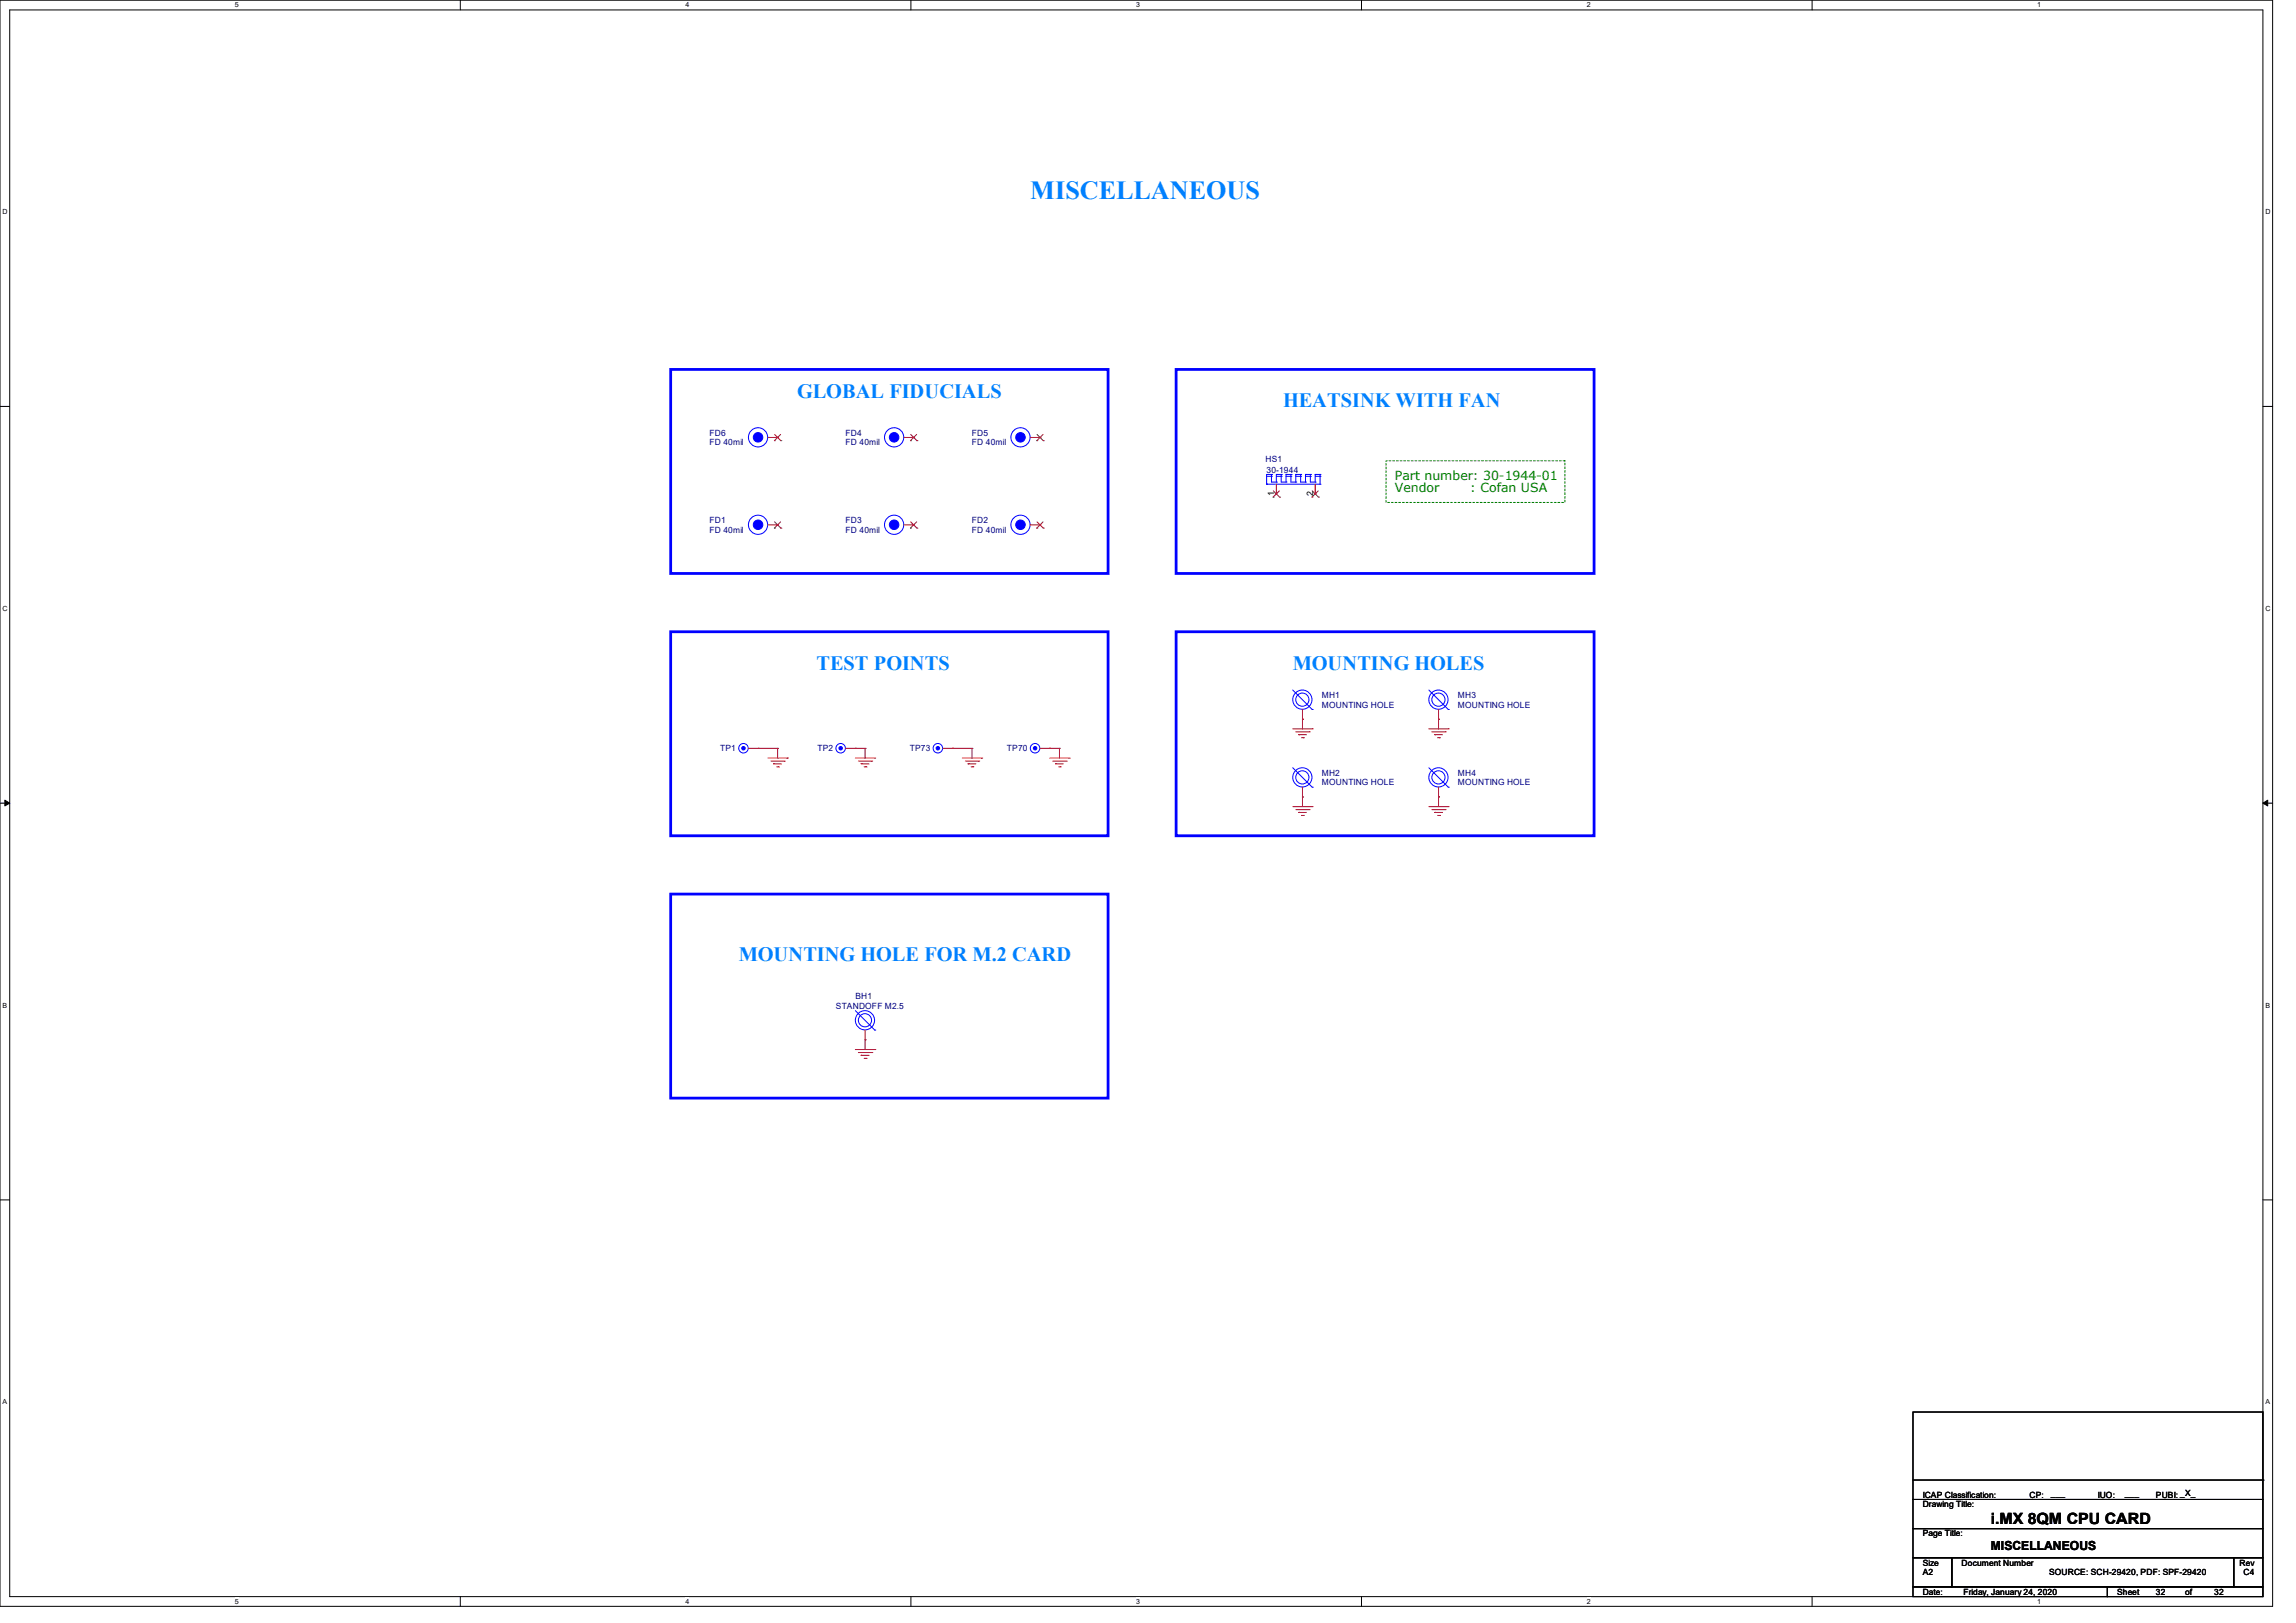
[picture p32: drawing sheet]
<svg xmlns="http://www.w3.org/2000/svg" width="420mm" height="297mm" viewBox="0 0 420 297" stroke-linecap="round" stroke-linejoin="round" font-family="sans-serif">
<defs><g id="words">
<text font-size="4.8" fill="#0080ff" x="188.5" y="36.4">MISCELLANEOUS</text>
<g font-size="3.7" fill="#0080ff">
<text x="145.8" y="72.8">GLOBAL FIDUCIALS</text>
<text x="234.7" y="74.5">HEATSINK WITH FAN</text>
<text x="149.4" y="122.6">TEST POINTS</text>
<text x="236.5" y="122.6">MOUNTING HOLES</text>
<text x="135.1" y="175.9">MOUNTING HOLE FOR M.2 CARD</text>
</g>
<text font-size="2.8" x="364.1" y="278.8">i.MX 8QM CPU CARD</text>
<g font-size="2.3" fill="#008000">
<text x="255.1" y="87.8">Part number: 30-1944-01</text>
<text x="255.1" y="90.1">Vendor</text>
<text x="268.9" y="90.1">: Cofan USA</text>
</g>
<text font-size="2.3" x="364.1" y="283.6">MISCELLANEOUS</text>
<g font-size="1.6" fill="#000080">
<text x="129.8" y="79.7">FD6</text>
<text x="129.8" y="81.5">FD 40mil</text>
<text x="154.7" y="79.7">FD4</text>
<text x="154.7" y="81.5">FD 40mil</text>
<text x="177.8" y="79.7">FD5</text>
<text x="177.8" y="81.5">FD 40mil</text>
<text x="231.5" y="84.5">HS1</text>
<text x="231.7" y="86.5">30-1944</text>
<text x="129.8" y="95.7">FD1</text>
<text x="154.7" y="95.7">FD3</text>
<text x="177.8" y="95.7">FD2</text>
<text x="129.8" y="97.5">FD 40mil</text>
<text x="154.7" y="97.5">FD 40mil</text>
<text x="177.8" y="97.5">FD 40mil</text>
<text x="241.8" y="127.7">MH1</text>
<text x="241.8" y="129.5">MOUNTING HOLE</text>
<text x="266.7" y="127.7">MH3</text>
<text x="266.7" y="129.5">MOUNTING HOLE</text>
<text x="131.7" y="137.5">TP1</text>
<text x="149.5" y="137.5">TP2</text>
<text x="166.4" y="137.5">TP73</text>
<text x="184.2" y="137.5">TP70</text>
<text x="241.8" y="141.9">MH2</text>
<text x="241.8" y="143.7">MOUNTING HOLE</text>
<text x="266.7" y="141.9">MH4</text>
<text x="266.7" y="143.7">MOUNTING HOLE</text>
<text x="152.9" y="184.6">STANDOFF M2.5</text>
<text x="156.5" y="182.8">BH1</text>
</g>
<g font-size="1.6">
<text x="233.1" y="90.7" transform="rotate(-90 233.1 90.7)">1</text>
<text x="240.2" y="90.7" transform="rotate(-90 240.2 90.7)">2</text>
<text x="351.7" y="275.8">Drawing Title:</text>
<text x="351.7" y="274.1">ICAP Classification:</text>
<text x="371.3" y="274.1">CP:</text>
<text x="375.2" y="273.8">___</text>
<text x="383.7" y="274.1">IUO:</text>
<text x="388.7" y="273.8">___</text>
<text x="394.4" y="274.1">PUBI: _X_</text>
<text x="351.7" y="281.2">Page Title:</text>
<text x="351.7" y="286.5">Size</text>
<text x="358.8" y="286.5">Document Number</text>
<text x="409.7" y="286.5">Rev</text>
<text x="351.7" y="291.8">Date:</text>
<text x="351.7" y="288.3">A2</text>
<text x="359.2" y="291.8">Friday, January 24, 2020</text>
<text x="374.8" y="288.3">SOURCE: SCH-29420, PDF: SPF-29420</text>
<text x="387.3" y="291.8">Sheet</text>
<text x="394.4" y="291.8">32</text>
<text x="399.7" y="291.8">of</text>
<text x="405" y="291.8">32</text>
<text x="410.4" y="288.3">C4</text>
</g>
<g font-size="1.3">
<text x="43" y="1.4">5</text>
<text x="125.4" y="1.4">4</text>
<text x="207.8" y="1.4">3</text>
<text x="290.2" y="1.4">2</text>
<text x="372.7" y="1.4">1</text>
<text x=".5" y="39.2">D</text>
<text x="414.4" y="39.2">D</text>
<text x=".5" y="111.8">C</text>
<text x="414.4" y="111.8">C</text>
<text x=".5" y="184.4">B</text>
<text x="414.4" y="184.4">B</text>
<text x=".5" y="257">A</text>
<text x="414.4" y="257">A</text>
<text x="43" y="293.5">5</text>
<text x="125.4" y="293.5">4</text>
<text x="207.8" y="293.5">3</text>
<text x="290.2" y="293.5">2</text>
<text x="372.7" y="293.5">1</text>
</g>
</g></defs>
<path d="M0 0h415.7v294h-415.7zM1.8 1.8h412.1v290.4h-412.1z" fill="none" stroke="#000" stroke-width=".18"/>
<g fill="#fff">
<path d="M43 .2h.6v1.4h-.6z"/>
<path d="M43 292.4h.6v1.4h-.6z"/>
</g>
<path d="M84.2 0v1.8M84.2 292.2v1.8" fill="none" stroke="#000" stroke-width=".18"/>
<g fill="#fff">
<path d="M125.4 .2h.7v1.4h-.7z"/>
<path d="M125.4 292.4h.7v1.4h-.7z"/>
</g>
<path d="M166.6 0v1.8M166.6 292.2v1.8" fill="none" stroke="#000" stroke-width=".18"/>
<g fill="#fff">
<path d="M207.8 .2h.7v1.4h-.7z"/>
<path d="M207.8 292.4h.7v1.4h-.7z"/>
</g>
<path d="M249 0v1.8M249 292.2v1.8" fill="none" stroke="#000" stroke-width=".18"/>
<g fill="#fff">
<path d="M290.2 .2h.7v1.4h-.7z"/>
<path d="M290.2 292.4h.7v1.4h-.7z"/>
</g>
<path d="M331.5 0v1.8M331.5 292.2v1.8" fill="none" stroke="#000" stroke-width=".18"/>
<g fill="#fff">
<path d="M372.7 .2h.6v1.4h-.6z"/>
<path d="M372.7 292.4h.6v1.4h-.6z"/>
<path d="M.5 38.1h.9v1.4h-.9z"/>
<path d="M414.4 38.1h.9v1.4h-.9z"/>
<path d="M.5 110.7h.9v1.4h-.9z"/>
<path d="M414.4 110.7h.9v1.4h-.9z"/>
</g>
<path d="M0 74.4h1.8M413.9 74.4h1.8" fill="none" stroke="#000" stroke-width=".18"/>
<g fill="#fff">
<path d="M.5 183.3h.8v1.4h-.8z"/>
<path d="M414.4 183.3h.8v1.4h-.8z"/>
</g>
<path d="M0 147h1.8M413.9 147h1.8" fill="none" stroke="#000" stroke-width=".18"/>
<path d="M.9 146.4l.9 .6-.9 .5zM413.9 147l.9-.6v1.1z" fill="#000" stroke="#000" stroke-width=".18"/>
<g fill="#fff">
<path d="M.5 255.9h.8v1.4h-.8z"/>
<path d="M414.4 255.9h.8v1.4h-.8z"/>
</g>
<path d="M0 219.6h1.8M413.9 219.6h1.8M349.9 258.4h64v16h-64zM349.9 274.4h64v5.3h-64zM349.9 279.7h64v5.4h-64zM349.9 270.8h64M413.9 270.8h.1M349.9 285.1h7.1v5.3h-7.1zM349.9 290.4h35.6v1.8h-35.6zM357 285.1h51.6v5.3h-51.6zM385.5 290.4h28.4v1.8h-28.4zM408.6 285.1h5.3v5.3h-5.3z" fill="none" stroke="#000" stroke-width=".18"/>
<path d="M122.7 67.6h80v37.3h-80zM215.1 67.6h76.5v37.3h-76.5zM122.7 115.6h80v37.4h-80zM215.1 115.6h76.5v37.4h-76.5zM122.7 163.6h80v37.4h-80z" fill="none" stroke="#00f" stroke-width=".51"/>
<path d="M253.5 84.3h32.8v7.6h-32.8z" fill="none" stroke="#008000" stroke-width=".18" stroke-dasharray=".3"/>
<g fill="none" stroke="#f00" stroke-width=".18">
<path d="M140.5 80.1h1.7M140.5 96.1h1.7M142.2 80.1h.1M142.2 96.1h.1M165.4 80.1h1.7M165.4 96.1h1.7M167.1 80.1h.1M167.1 96.1h.1M188.5 80.1h1.7M188.5 96.1h1.7M190.2 80.1h.1M190.2 96.1h.1"/>
<path d="M233.5 90.4h.1M233.5 88.6v1.8M240.6 90.4h.1M240.6 88.6v1.8M136.9 136.9h1.8M138.7 136.9h.1M140.5 138.7h3.5M141 139.3h2.5M141.5 139.8h.1M141.5 139.8h1.5M143.5 139.3h.1M144 138.7h.1"/>
<path d="M154.7 136.9h1.8M156.5 136.9h.1M156.5 138.7h3.5M157 139.3h2.5M157.5 139.8h.1M157.5 139.8h1.5M159.5 139.3h.1M160 138.7h.1M172.5 136.9h1.7M174.2 136.9h.1M176 138.7h3.6M176.6 139.3h2.4"/>
<path d="M177.1 139.8h.1M177.1 139.8h1.4M179 139.3h.1M179.6 138.7h.1M190.2 136.9h1.8M192 136.9h.1M192 138.7h3.6M192.6 139.3h2.4M193.1 139.8h.1M193.1 139.8h1.4M195 139.3h.1M195.6 138.7h.1"/>
<path d="M236.5 133.4h3.5M237 133.9h2.5M237.5 134.5h.1M237.5 134.5h1.5M238.1 135h.3M238.3 131.6h.1M238.3 129.8v1.8M238.4 135h.1M239.5 133.9h.1M240 133.4h.1M261.4 133.4h3.5M261.9 133.9h2.5"/>
<path d="M262.4 134.5h.1M262.4 134.5h1.5M263 135h.3M263.1 131.6h.1M263.1 129.8v1.8M263.3 135h.1M264.4 133.9h.1M264.9 133.4h.1M142.1 140.3h.3M142.4 140.3h.1M158.1 140.3h.3M158.4 140.3h.1"/>
<path d="M177.6 140.3h.4M178 140.3h.1M193.6 140.3h.4M194 140.3h.1M236.5 147.6h3.5M237 148.2h2.5M237.5 148.7h.1M237.5 148.7h1.5M238.1 149.2h.3M238.3 145.8h.1M238.3 144.1v1.7M238.4 149.2h.1"/>
<path d="M239.5 148.2h.1M240 147.6h.1M261.4 147.6h3.5M261.9 148.2h2.5M262.4 148.7h.1M262.4 148.7h1.5M263 149.2h.3M263.1 145.8h.1M263.1 144.1v1.7M263.3 149.2h.1M264.4 148.2h.1M264.9 147.6h.1"/>
<path d="M156.5 192.1h3.5M157 192.6h2.5M157.5 193.1h.1M157.5 193.1h1.5M158.1 193.7h.3M158.2 190.3h.1M158.2 188.5v1.8M158.4 193.7h.1M159.5 192.6h.1M160 192.1h.1"/>
</g>
<g fill="none" stroke="#00f" stroke-width=".18">
<path d="M231.7 88.6h.1M231.7 87.2h.9M231.7 88.6h9.8M232.6 87.2h.1M232.6 86.8h.1M232.6 86.8v1.4h.9M232.6 86.8h-.9v1.8M233.5 88.2h.1M233.5 86.8h.1M233.5 87.2h.9M233.5 86.8h.9M233.5 86.8v1.4"/>
<path d="M234.4 87.2h.1M234.4 86.8h.1M234.4 86.8v1.4h.8M235.2 88.2h.1M235.2 86.8h.1M235.2 87.2h.9M235.2 86.8h.9M235.2 86.8v1.4M236.1 87.2h.1M236.1 86.8h.1M236.1 86.8v1.4h.9M237 88.2h.1"/>
<path d="M237 86.8h.1M237 87.2h.9M237 86.8h.9M237 86.8v1.4M237.9 87.2h.1M237.9 86.8h.1M237.9 86.8v1.4h.9M238.8 88.2h.1M238.8 86.8h.1M238.8 87.2h.9M238.8 86.8h.9M238.8 86.8v1.4"/>
<path d="M239.7 87.2h.1M239.7 86.8h.1M239.7 86.8v1.4h.9M240.6 88.2h.1M240.6 86.8h.1M240.6 87.2h.9M240.6 86.8h.9M240.6 86.8v1.4M241.5 87.2h.1M241.5 88.6h.1M241.5 86.8h.1M241.5 86.8v1.8"/>
<path d="M236.5 126.3l3.5 3.5M240 129.8h.1M261.4 126.3l3.5 3.5M264.9 129.8h.1M236.5 140.5l3.5 3.6M240 144.1h.1M261.4 140.5l3.5 3.6M264.9 144.1h.1M156.5 185l3.5 3.5M160 188.5h.1"/>
<circle cx="138.7" cy="80" r="1.76"/>
<circle cx="138.7" cy="96" r="1.76"/>
<circle cx="163.6" cy="80" r="1.76"/>
<circle cx="163.6" cy="96" r="1.76"/>
<circle cx="186.7" cy="80" r="1.76"/>
<circle cx="186.7" cy="96" r="1.76"/>
<circle cx="136" cy="136.9" r=".87"/>
<circle cx="153.8" cy="136.9" r=".87"/>
<circle cx="171.6" cy="136.9" r=".87"/>
<circle cx="189.3" cy="136.9" r=".87"/>
<circle cx="238.2" cy="128" r="1.76"/>
<circle cx="238.2" cy="128" r="1.21"/>
<circle cx="263.1" cy="128" r="1.76"/>
<circle cx="263.1" cy="128" r="1.21"/>
<circle cx="238.2" cy="142.3" r="1.76"/>
<circle cx="238.2" cy="142.3" r="1.21"/>
<circle cx="263.1" cy="142.3" r="1.76"/>
<circle cx="263.1" cy="142.3" r="1.21"/>
<circle cx="158.2" cy="186.7" r="1.76"/>
<circle cx="158.2" cy="186.7" r="1.21"/>
</g>
<g fill="#00f" stroke="#00f" stroke-width=".18">
<circle cx="138.7" cy="80" r=".87"/>
<circle cx="138.7" cy="96" r=".87"/>
<circle cx="163.6" cy="80" r=".87"/>
<circle cx="136" cy="136.9" r=".32"/>
<circle cx="186.7" cy="80" r=".87"/>
<circle cx="153.8" cy="136.9" r=".32"/>
<circle cx="163.6" cy="96" r=".87"/>
<circle cx="171.6" cy="136.9" r=".32"/>
<circle cx="189.3" cy="136.9" r=".32"/>
<circle cx="186.7" cy="96" r=".87"/>
</g>
<g fill="none" stroke="#804000" stroke-width=".18">
<path d="M141.7 79.5l1.1 1.1M142.8 79.5l-1.2 1.1M166.6 79.5l1.1 1.1M167.7 79.5l-1.2 1.1M189.7 79.5l1.1 1.1M190.8 79.5l-1.1 1.1M141.6 80.6h.1M141.6 96.6h.1M141.7 95.5l1.1 1.1M142.8 95.5l-1.2 1.1M142.8 80.6h.1M142.8 96.6h.1"/>
<path d="M166.5 80.6h.1M166.5 96.6h.1M166.6 95.5l1.1 1.1M167.7 95.5l-1.2 1.1M167.7 80.6h.1M167.7 96.6h.1M189.7 80.6h.1M189.7 96.6h.1M189.7 95.5l1.1 1.1M190.8 95.5l-1.1 1.1M190.8 80.6h.1M190.8 96.6h.1"/>
<path d="M232.9 91h.1M232.9 89.8l1.2 1.2M234 89.8l-1.1 1.2M234.1 91h.1M240 91h.1M240 89.8l1.2 1.2M241.1 89.8l-1.1 1.2M241.2 91h.1"/>
</g>
<g fill="none" stroke="#800040" stroke-width=".18">
<path d="M138.7 136.9h.1M138.7 136.9h3.5M142.2 136.9h.1M142.2 136.9v1.8M156.5 136.9h.1M156.5 136.9h1.7M158.2 136.9h.1M158.2 136.9v1.8M174.2 136.9h.1M174.2 136.9h3.6M177.8 136.9h.1M177.8 136.9v1.8"/>
<path d="M192 136.9h.1M192 136.9h1.8M193.8 136.9h.1M193.8 136.9v1.8M238.3 131.6h.1M238.3 131.6v1.8M263.1 131.6h.1M263.1 131.6v1.8M238.3 145.8h.1M238.3 145.8v1.8M263.1 145.8h.1M263.1 145.8v1.8"/>
<path d="M158.2 190.3h.1M158.2 190.3v1.8"/>
</g>
<use href="#words"/>
</svg>
